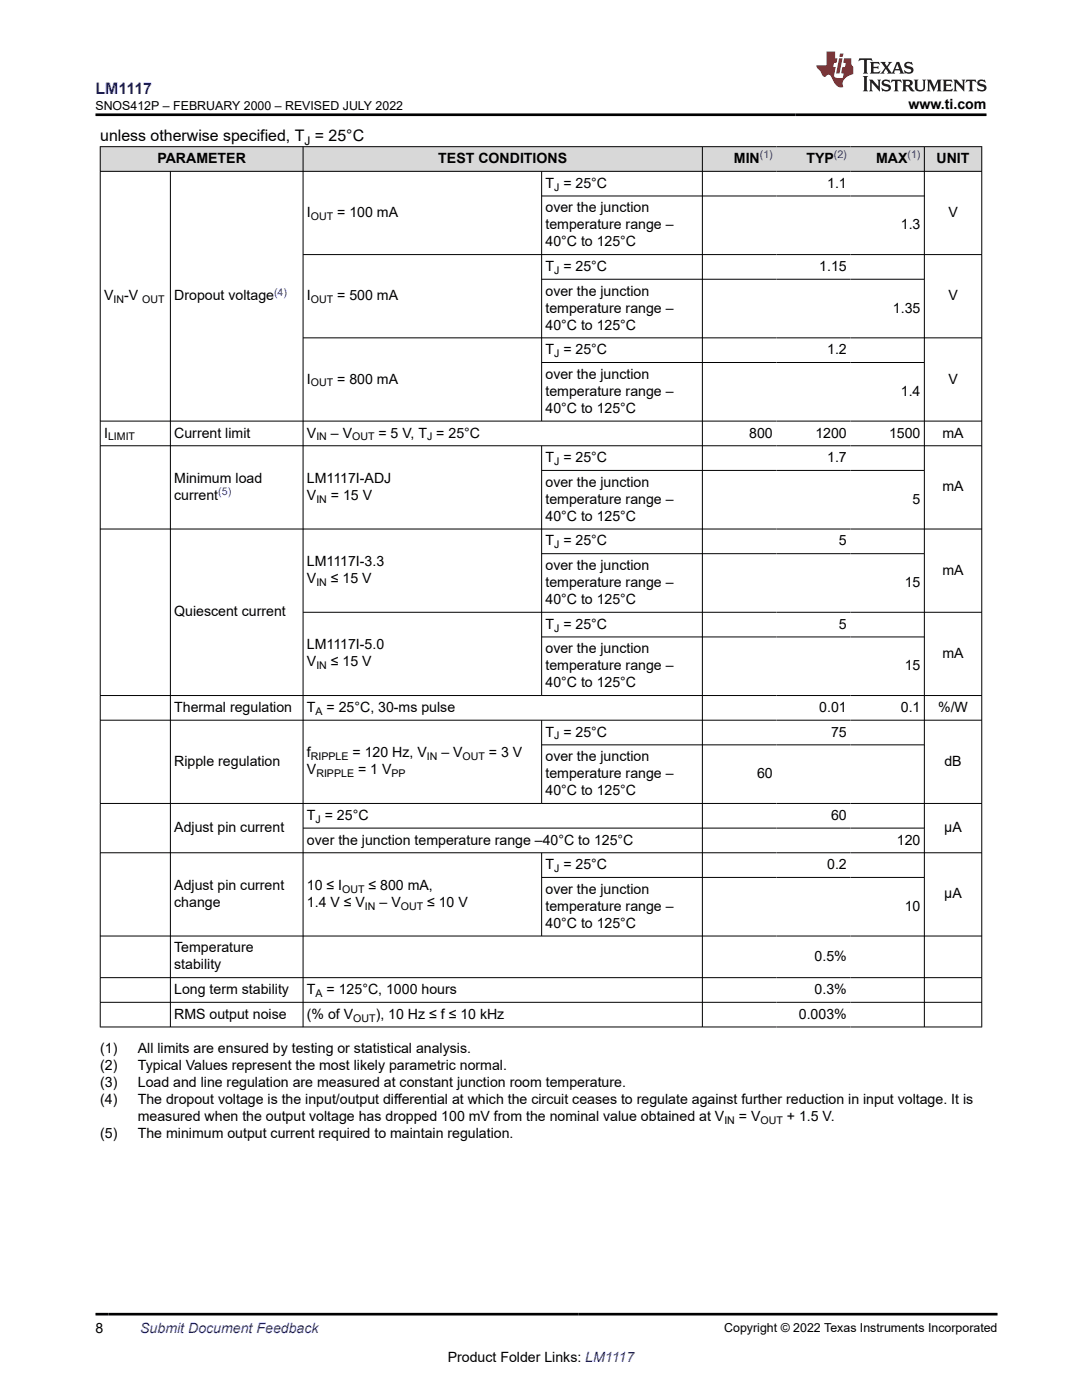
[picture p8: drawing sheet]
<svg xmlns="http://www.w3.org/2000/svg" width="216mm" height="279mm" viewBox="0 0 216 279" stroke-linecap="round" stroke-linejoin="round" font-family="sans-serif">
<defs><g id="words">
<text font-size="3.2" fill="#00f" x="19" y="18.7">LM1117</text>
<text font-size="3.2" x="20" y="28.2">unless otherwise specified, T = 25°C</text>
<g font-size="2.8">
<text x="181.3" y="21.8">www.ti.com</text>
<text x="31.4" y="32.5">PARAMETER</text>
<text x="87.5" y="32.5">TEST CONDITIONS</text>
<text x="146.5" y="32.5">MIN</text>
<text x="160.9" y="32.5">TYP</text>
<text x="174.8" y="32.5">MAX</text>
<text x="186.9" y="32.5">UNIT</text>
<text x="108.8" y="37.5">T = 25°C</text>
<text x="165.1" y="37.5">1.1</text>
<text x="61.2" y="43.3">I</text>
<text x="67.3" y="43.3">= 100 mA</text>
<text x="108.8" y="42.4">over the junction</text>
<text x="108.8" y="45.8">temperature range –</text>
<text x="179.8" y="45.8">1.3</text>
<text x="189.2" y="43.3">V</text>
<text x="108.8" y="49.2">40°C to 125°C</text>
<text x="20.8" y="59.9">V</text>
<text x="24.8" y="59.9">-V</text>
<text x="34.8" y="59.9">Dropout voltage</text>
<text x="61.2" y="59.9">I</text>
<text x="67.3" y="59.9">= 500 mA</text>
<text x="108.8" y="54.1">T = 25°C</text>
<text x="108.8" y="59">over the junction</text>
<text x="163.5" y="54.1">1.15</text>
<text x="189.2" y="59.9">V</text>
<text x="108.8" y="62.4">temperature range –</text>
<text x="108.8" y="65.8">40°C to 125°C</text>
<text x="178.2" y="62.4">1.35</text>
<text x="108.8" y="70.7">T = 25°C</text>
<text x="165.1" y="70.7">1.2</text>
<text x="61.2" y="76.5">I</text>
<text x="67.3" y="76.5">= 800 mA</text>
<text x="108.8" y="75.6">over the junction</text>
<text x="189.2" y="76.5">V</text>
<text x="108.8" y="79">temperature range –</text>
<text x="108.8" y="82.4">40°C to 125°C</text>
<text x="179.8" y="79">1.4</text>
<text x="20.8" y="87.3">I</text>
<text x="34.8" y="87.3">Current limit</text>
<text x="61.2" y="87.3">V</text>
<text x="66" y="87.3">– V</text>
<text x="75.5" y="87.3">= 5 V, T = 25°C</text>
<text x="149.5" y="87.3">800</text>
<text x="162.7" y="87.3">1200</text>
<text x="177.4" y="87.3">1500</text>
<text x="188.1" y="87.3">mA</text>
<text x="108.8" y="92.2">T = 25°C</text>
<text x="165.1" y="92.2">1.7</text>
<text x="34.8" y="96.4">Minimum load</text>
<text x="34.8" y="99.8">current</text>
<text x="61.2" y="96.4">LM1117I-ADJ</text>
<text x="61.2" y="99.8">V</text>
<text x="66" y="99.8">= 15 V</text>
<text x="108.8" y="97.2">over the junction</text>
<text x="108.8" y="100.5">temperature range –</text>
<text x="182.1" y="100.5">5</text>
<text x="188.1" y="98.1">mA</text>
<text x="108.8" y="103.9">40°C to 125°C</text>
<text x="61.2" y="113">LM1117I-3.3</text>
<text x="108.8" y="108.9">T = 25°C</text>
<text x="108.8" y="113.8">over the junction</text>
<text x="167.4" y="108.9">5</text>
<text x="61.2" y="116.4">V</text>
<text x="66" y="116.4">≤ 15 V</text>
<text x="108.8" y="117.2">temperature range –</text>
<text x="180.5" y="117.2">15</text>
<text x="188.1" y="114.7">mA</text>
<text x="34.8" y="123">Quiescent current</text>
<text x="108.8" y="120.5">40°C to 125°C</text>
<text x="108.8" y="125.5">T = 25°C</text>
<text x="167.4" y="125.5">5</text>
<text x="61.2" y="129.6">LM1117I-5.0</text>
<text x="108.8" y="130.4">over the junction</text>
<text x="188.1" y="131.3">mA</text>
<text x="61.2" y="133">V</text>
<text x="66" y="133">≤ 15 V</text>
<text x="108.8" y="133.8">temperature range –</text>
<text x="108.8" y="137.2">40°C to 125°C</text>
<text x="180.5" y="133.8">15</text>
<text x="34.8" y="142.1">Thermal regulation</text>
<text x="61.2" y="142.1">T</text>
<text x="65.2" y="142.1">= 25°C, 30-ms pulse</text>
<text x="163.5" y="142.1">0.01</text>
<text x="179.8" y="142.1">0.1</text>
<text x="187.2" y="142.1">%/W</text>
<text x="108.8" y="147">T = 25°C</text>
<text x="165.8" y="147">75</text>
<text x="34.8" y="152.9">Ripple regulation</text>
<text x="61.2" y="151.2">f</text>
<text x="61.2" y="154.5">V</text>
<text x="70.3" y="151.2">= 120 Hz, V</text>
<text x="71.4" y="154.5">= 1 V</text>
<text x="88.1" y="151.2">– V</text>
<text x="97.6" y="151.2">= 3 V</text>
<text x="108.8" y="151.9">over the junction</text>
<text x="108.8" y="155.3">temperature range –</text>
<text x="151.1" y="155.3">60</text>
<text x="188.4" y="152.9">dB</text>
<text x="108.8" y="158.7">40°C to 125°C</text>
<text x="34.8" y="166.1">Adjust pin current</text>
<text x="61.2" y="163.6">T = 25°C</text>
<text x="165.8" y="163.6">60</text>
<text x="188.4" y="166.1">μA</text>
<text x="61.2" y="168.5">over the junction temperature range –40°C to 125°C</text>
<text x="108.8" y="173.5">T = 25°C</text>
<text x="165.1" y="173.5">0.2</text>
<text x="179" y="168.5">120</text>
<text x="34.8" y="177.6">Adjust pin current</text>
<text x="61.2" y="177.6">10 ≤ I</text>
<text x="73.5" y="177.6">≤ 800 mA,</text>
<text x="108.8" y="178.4">over the junction</text>
<text x="188.4" y="179.3">µA</text>
<text x="34.8" y="181">change</text>
<text x="61.2" y="181">1.4 V ≤ V</text>
<text x="75.7" y="181">– V</text>
<text x="85.2" y="181">≤ 10 V</text>
<text x="108.8" y="181.8">temperature range –</text>
<text x="108.8" y="185.2">40°C to 125°C</text>
<text x="180.5" y="181.8">10</text>
<text x="34.8" y="190.1">Temperature</text>
<text x="162.5" y="191.8">0.5%</text>
<text x="34.8" y="193.5">stability</text>
<text x="34.8" y="198.4">Long term stability</text>
<text x="34.8" y="203.3">RMS output noise</text>
<text x="61.2" y="198.4">T</text>
<text x="61.2" y="203.3">(% of V</text>
<text x="65.2" y="198.4">= 125°C, 1000 hours</text>
<text x="75" y="203.3">), 10 Hz ≤ f ≤ 10 kHz</text>
<text x="159.4" y="203.3">0.003%</text>
<text x="162.5" y="198.4">0.3%</text>
<text x="20" y="210.1">(1)</text>
<text x="20" y="213.5">(2)</text>
<text x="27.5" y="210.1">All limits are ensured by testing or statistical analysis.</text>
<text x="27.5" y="213.5">Typical Values represent the most likely parametric normal.</text>
<text x="20" y="216.9">(3)</text>
<text x="20" y="220.3">(4)</text>
<text x="27.5" y="216.9">Load and line regulation are measured at constant junction room temperature.</text>
<text x="27.5" y="220.3">The dropout voltage is the input/output differential at which the circuit ceases to regulate against further reduction in input voltage. It is</text>
<text x="20" y="227">(5)</text>
<text x="27.5" y="223.7">measured when the output voltage has dropped 100 mV from the nominal value obtained at V</text>
<text x="27.5" y="227">The minimum output current required to maintain regulation.</text>
<text x="147.4" y="223.7">= V</text>
<text x="157" y="223.7">+ 1.5 V.</text>
<text x="19" y="266.1">8</text>
<text x="89.3" y="271.7">Product Folder Links: LM1117</text>
</g>
<text font-size="2.8" fill="#00f" x="28" y="266.1">Submit Document Feedback</text>
<g font-size="2.5">
<text x="19" y="21.9">SNOS412P – FEBRUARY 2000 – REVISED JULY 2022</text>
<text x="144.5" y="265.8">Copyright © 2022 Texas Instruments Incorporated</text>
</g>
<text font-size="2.4" x="60.8" y="28.9">J</text>
<g font-size="2.1" fill="#00f">
<text x="151.6" y="31.6">(1)</text>
<text x="166.4" y="31.6">(2)</text>
<text x="181.1" y="31.6">(1)</text>
<text x="54.7" y="59">(4)</text>
<text x="43.6" y="98.8">(5)</text>
</g>
<g font-size="2.1">
<text x="110.6" y="38">J</text>
<text x="62" y="43.9">OUT</text>
<text x="110.6" y="54.6">J</text>
<text x="22.6" y="60.5">IN</text>
<text x="28.4" y="60.5">OUT</text>
<text x="62" y="60.5">OUT</text>
<text x="110.6" y="71.3">J</text>
<text x="62" y="77.1">OUT</text>
<text x="21.6" y="87.9">LIMIT</text>
<text x="63.1" y="87.9">IN</text>
<text x="70.3" y="87.9">OUT</text>
<text x="85.2" y="87.9">J</text>
<text x="110.6" y="92.8">J</text>
<text x="63.1" y="100.3">IN</text>
<text x="110.6" y="109.4">J</text>
<text x="63.1" y="117">IN</text>
<text x="110.6" y="126">J</text>
<text x="63.1" y="133.6">IN</text>
<text x="63" y="142.6">A</text>
<text x="110.6" y="147.6">J</text>
<text x="62" y="151.7">RIPPLE</text>
<text x="63.1" y="155.1">RIPPLE</text>
<text x="78.1" y="155.1">PP</text>
<text x="85.2" y="151.7">IN</text>
<text x="92.3" y="151.7">OUT</text>
<text x="63" y="164.2">J</text>
<text x="68.3" y="178.2">OUT</text>
<text x="110.6" y="174">J</text>
<text x="72.8" y="181.6">IN</text>
<text x="80" y="181.6">OUT</text>
<text x="63" y="199">A</text>
<text x="70.5" y="203.9">OUT</text>
<text x="144.5" y="224.2">IN</text>
<text x="151.8" y="224.2">OUT</text>
</g>
</g></defs>
<g fill="#d8d8d8">
<path d="M20 29.3h175.9v4.9h-175.9z" fill-rule="evenodd"/>
<path d="M20.1 29.3h40.3v4.8h-40.3z" fill-rule="evenodd"/>
<path d="M60.5 29.3h79.6v4.8h-79.6z" fill-rule="evenodd"/>
<path d="M140.2 29.3h14.7v4.8h-14.7z" fill-rule="evenodd"/>
<path d="M154.9 29.3h14.8v4.8h-14.8z" fill-rule="evenodd"/>
<path d="M169.7 29.3h14.7v4.8h-14.7z" fill-rule="evenodd"/>
<path d="M184.5 29.3h11.3v4.8h-11.3z" fill-rule="evenodd"/>
</g>
<g fill="none" stroke="#000" stroke-width=".2">
<path d="M19.9 29.3h176.1M19.9 34.2h176.1M20 29.2v175.8M34 34.2v170.8M60.5 29.2v175.8M108.1 34.2v49.9M108.1 39.1h76.4M140.2 29.2v175.8M184.4 29.2v175.8M195.9 29.2v175.8M60.5 50.8h135.5M108.1 55.7h76.4"/>
<path d="M60.5 67.4h135.5M108.1 72.3h76.4M19.9 84h176.1M19.9 89h176.1M108.1 89v49.9M108.1 93.9h76.4M19.9 105.6h176.1M108.1 110.5h76.4M19.9 138.8h176.1M60.5 122.2h135.5M108.1 127.1h76.4M19.9 143.7h176.1"/>
<path d="M108.1 143.7v16.7M108.1 148.7h76.4M19.9 160.3h176.1M19.9 170.2h176.1M60.5 165.3h124M108.1 170.2v16.7M108.1 175.1h76.4M19.9 186.8h176.1M19.9 195.1h176.1M19.9 200h176.1M19.9 205h176.1"/>
</g>
<path d="M171.5 11.6l-.2 .6 .5-.2h.6v.1v2.2l-.2 .4h1l-.2-.4v-2.2v-.1h.5l.5 .2-.1-.6zM173.6 12.4l.2 .3v1.6l-.2 .4h1.9l.1-.6a1.08 1.08 0 0 1-1.3 .2v-.7h.6l.4 .2v-.7l-.4 .2h-.6v-.5l.2-.2a1 1 0 0 1 1 .3l-.1-.5zM175.7 12.4l.9 1.1-1 1.2h.9l-.2-.2 .5-.8 .4 .8-.2 .2h1.6l-.2-.2 .2-.5h.9l.1 .5-.1 .2h.9l-.2-.4-.8-1.9h-.5l-.9 2.1-.9-1.1 .9-1h-.8l.2 .2-.4 .6-.4-.6 .2-.2zM179 12.8l.4 1h-.7zM180.7 12.5a.65 .65 0 0 0-.2 .7 .65 .65 0 0 0 .6 .5l.6 .1 .1 .3a.79 .79 0 0 1-.7 .4 .79 .79 0 0 1-.7-.5l.1 .7 .2-.1a.93 .93 0 0 0 1.1 0 .93 .93 0 0 0 .4-.9 1.46 1.46 0 0 0-1.2-.6l-.1-.3a1.09 1.09 0 0 1 1.2 .2l-.2-.6-.1 .1-.5-.2zM172.2 15.2l.2 .4v2.2l-.2 .4h1l-.2-.4v-2.2l.2-.4zM173.4 15.9l.2 .4v1.5l-.2 .4h.8l-.3-.4 .1-1.3 1.6 1.8v-2l.2-.4h-.7l.1 .2 .1 1.1-1.2-1.3zM176.2 16a.65 .65 0 0 0-.2 .8 .65 .65 0 0 0 .6 .4l.6 .2 .1 .2a.79 .79 0 0 1-.7 .4 .79 .79 0 0 1-.7-.5l.1 .7 .2-.1a.93 .93 0 0 0 1.1 .1 .93 .93 0 0 0 .4-1 1.46 1.46 0 0 0-1.2-.5l-.1-.4a1.09 1.09 0 0 1 1.2 .2l-.1-.6-.2 .1-.5-.1zM177.9 15.9l-.1 .6a.63 .63 0 0 1 .8-.3v1.6l-.3 .4h1l-.2-.4v-1.6a.66 .66 0 0 1 .8 .3l-.1-.6zM180 15.9l.2 .4v1.5l-.2 .4h1l-.2-.2-.1-.7h.5l.1 .2a.79 .79 0 0 0 1.2 .6l-1-.9a.61 .61 0 0 0 .6-.6 .61 .61 0 0 0-.5-.7zM180.8 16.2h.1a.47 .47 0 0 1 .5 .1 .47 .47 0 0 1 .1 .5l-.1 .1-.7 .1zM182.3 15.9l.2 .2a2.27 2.27 0 0 0 .4 2 1.04 1.04 0 0 0 1.7-.7v-1.3l.2-.2h-.8l.2 .4v1.1a.6 .6 0 0 1-.6 .6 .6 .6 0 0 1-.6-.6v-1.1l.3-.4zM184.9 15.9l.2 .4v1.5l-.2 .4h.8l-.3-.4v-1.4l.9 1.9 .9-1.9v1.4l-.3 .4h1l-.2-.4v-1.5l.2-.4h-.8l-.7 1.5-.6-1.5zM188.1 15.9l.2 .4v1.5l-.2 .4h1.9l.1-.6a1.09 1.09 0 0 1-1.3 .2v-.7h.6l.4 .2v-.6l-.4 .2h-.6v-.6l.2-.1a1.01 1.01 0 0 1 1 .3l-.1-.6zM190.2 15.9l.3 .4v1.5l-.3 .4h.8l-.2-.4v-1.3l1.6 1.8v-2l.2-.4h-.7l.2 .2v1.1l-1.2-1.3zM192.8 15.9l-.1 .6a.63 .63 0 0 1 .8-.3v1.6l-.3 .4h1l-.2-.4v-1.6a.66 .66 0 0 1 .8 .3l-.1-.6zM195.2 16a.65 .65 0 0 0-.2 .8 .65 .65 0 0 0 .6 .4l.6 .2 .2 .2a.79 .79 0 0 1-.7 .4 .79 .79 0 0 1-.7-.5l.1 .7 .2-.1a.93 .93 0 0 0 1 .1 .93 .93 0 0 0 .5-1 1.46 1.46 0 0 0-1.3-.5v-.4a1.09 1.09 0 0 1 1.2 .2l-.2-.6-.2 .1-.5-.1z" fill="#231f20"/>
<path d="M164.9 10.3v2.7h-2l.1 .4 .8 1a.95 .95 0 0 0 1 .9 .59 .59 0 0 1 .5-.4 .59 .59 0 0 1 .5 .3l.4 .8a1.59 1.59 0 0 0 2.1 1.4 1.61 1.61 0 0 1 1-2.3l1-.3-.1-1.5a1.59 1.59 0 0 1-.3-1.7h-1.5l-.2 .9h.6l-.2 .9h-.5l-.2 .9v.3l.4 .1-.1 .9h-.7a.73 .73 0 0 1-1-.7l.3-1.5h-.5l.1-.9h.5l.2-.9h-.5v-1.3zM167.4 11.6l-.6 3.1h.7l.6-3.1zM167.6 10.7l-.1 .6h.7l.1-.6z" fill="#ed1c24"/>
<path d="M19 22.9h177.8M19 262.3h180" fill="none" stroke="#000" stroke-width=".53"/>
<use href="#words"/>
</svg>
